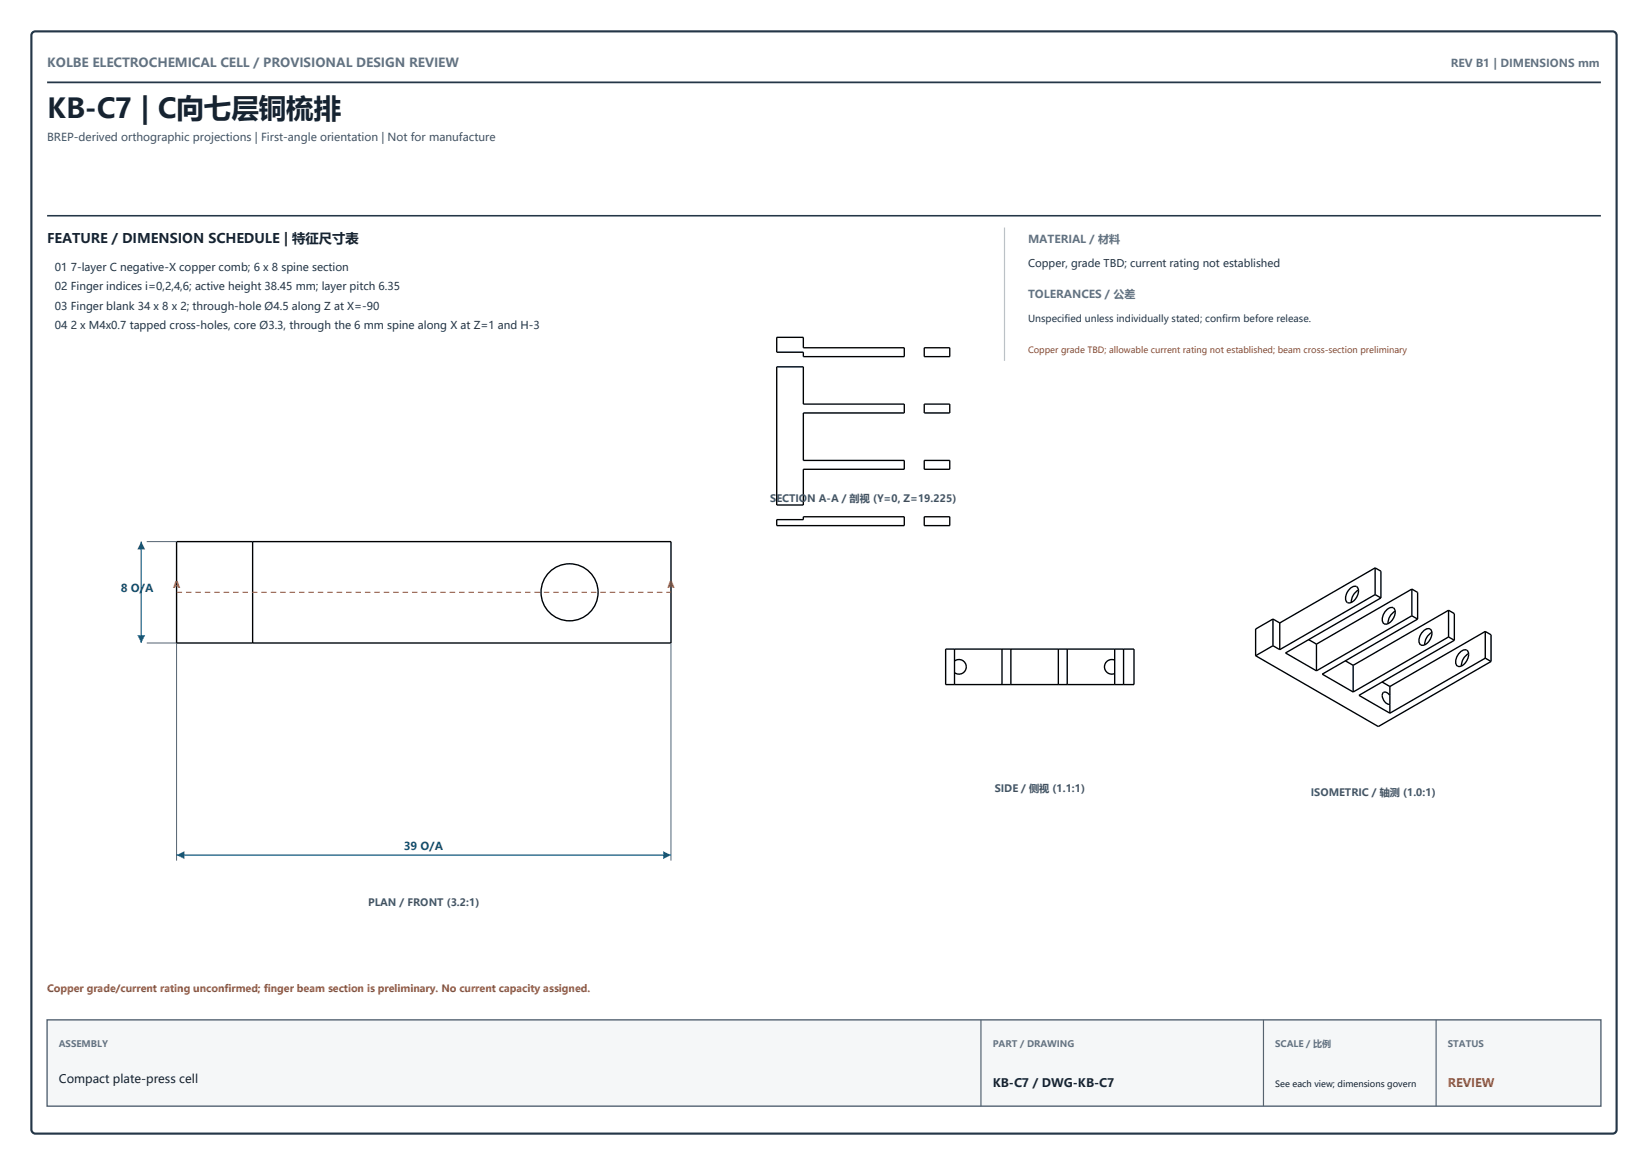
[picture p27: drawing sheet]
<svg xmlns="http://www.w3.org/2000/svg" width="315mm" height="223mm" viewBox="0 0 315 223" stroke-linecap="round" stroke-linejoin="round" font-family="sans-serif">
<defs><g id="words">
<text font-size="5.3" fill="#162331" x="9" y="22.5">KB-C7 | C向七层铜梳排</text>
<text font-size="2.5" fill="#162331" x="9" y="46.5">FEATURE / DIMENSION SCHEDULE | 特征尺寸表</text>
<text font-size="2.4" fill="#607283" x="9" y="12.7">KOLBE ELECTROCHEMICAL CELL / PROVISIONAL DESIGN REVIEW</text>
<g font-size="2.3" fill="#162331">
<text x="11.3" y="207">Compact plate-press cell</text>
<text x="189.8" y="207.8">KB-C7 / DWG-KB-C7</text>
</g>
<text font-size="2.3" fill="#9b4b2a" x="276.8" y="207.8">REVIEW</text>
<g font-size="2.1" fill="#607283">
<text x="277.3" y="12.7">REV B1 | DIMENSIONS mm</text>
<text x="196.5" y="46.5">MATERIAL / 材料</text>
<text x="196.5" y="57">TOLERANCES / 公差</text>
</g>
<text font-size="2.1" fill="#435464" x="9" y="27">BREP-derived orthographic projections | First-angle orientation | Not for manufacture</text>
<g font-size="2.1" fill="#243647">
<text x="10.5" y="51.7">01 7-layer C negative-X copper comb; 6 x 8 spine section</text>
<text x="10.5" y="55.5">02 Finger indices i=0,2,4,6; active height 38.45 mm; layer pitch 6.35</text>
<text x="10.5" y="59.3">03 Finger blank 34 x 8 x 2; through-hole Ø4.5 along Z at X=-90</text>
<text x="10.5" y="63">04 2 x M4x0.7 tapped cross-holes, core Ø3.3, through the 6 mm spine along X at Z=1 and H-3</text>
</g>
<g font-size="2.1" fill="#14526f">
<text x="23.1" y="113.2">8 O/A</text>
<text x="77.2" y="162.6">39 O/A</text>
</g>
<text font-size="2" fill="#243647" x="196.5" y="51">Copper, grade TBD; current rating not established</text>
<g font-size="1.9" fill="#435464">
<text x="147.2" y="96">SECTION A-A / 剖视 (Y=0, Z=19.225)</text>
<text x="190.1" y="151.5">SIDE / 侧视 (1.1:1)</text>
<text x="250.5" y="152.2">ISOMETRIC / 轴测 (1.0:1)</text>
<text x="70.3" y="173.2">PLAN / FRONT (3.2:1)</text>
</g>
<text font-size="1.9" fill="#9b4b2a" x="9" y="189.8">Copper grade/current rating unconfirmed; finger beam section is preliminary. No current capacity assigned.</text>
<text font-size="1.8" fill="#243647" x="196.5" y="61.5">Unspecified unless individually stated; confirm before release.</text>
<g font-size="1.8" fill="#9b4b2a">
<text x="33.1" y="112.4">A</text>
<text x="127.6" y="112.4">A</text>
</g>
<g font-size="1.7" fill="#607283">
<text x="11.3" y="200.2">ASSEMBLY</text>
<text x="189.8" y="200.2">PART / DRAWING</text>
<text x="243.8" y="200.2">SCALE / 比例</text>
<text x="276.8" y="200.2">STATUS</text>
</g>
<text font-size="1.6" fill="#9b4b2a" x="196.5" y="67.5">Copper grade TBD; allowable current rating not established; beam cross-section preliminary</text>
<text font-size="1.6" fill="#162331" x="243.8" y="207.8">See each view; dimensions govern</text>
</g></defs>
<path d="M6.2 6.2l.5-.2h301.5a.81 .81 0 0 1 .8 .7v209.3a.75 .75 0 0 1-.8 .7h-301.5a.81 .81 0 0 1-.7-.7v-209.3z" fill="none" stroke="#243647" stroke-width=".41"/>
<path d="M9 15.7h297" fill="none" stroke="#243647" stroke-width=".34"/>
<g fill="none" stroke="#000" stroke-width=".26">
<path d="M148.5 64.5h5.1v2h19.2v1.7h-19.2v-.9h-5.1zM148.5 70.1h5.1v7.2h19.2v1.7h-19.2v9h19.2v1.7h-19.2v6.9h-5.1zM176.7 66.5h4.8v1.7h-4.8zM176.7 77.3h4.8v1.7h-4.8zM148.5 99.4h5.1v-.6h19.2v1.7h-24.3zM176.7 88h4.8v1.7h-4.8zM176.7 98.8h4.8v1.7h-4.8zM33.7 103.6h94.5v19.3h-94.5zM48.3 103.6v19.3M243.3 118.4l1.3 .7M243.3 118.4v5.1M243.3 118.4l-3.3 1.9v5.1"/>
<path d="M244.6 119.1v5.1M257.9 112.7a1.11 1.11 0 0 1 1.6-.4 2.31 2.31 0 0 1-1.7 3 .83 .83 0 0 1-.6-1.1l.3-1zM259.7 112.8a2.67 2.67 0 0 0-1.4 2.4M262.8 113.7l-18.2 10.5M262.8 108.6l-18.2 10.5M262.8 108.6v5.1M262.8 108.6l1.2 .6v5.1M262.8 113.7l1.2 .6M264 114.3l-18.3 10.6 5.9 3.4M264.9 116.8a1.11 1.11 0 0 1 1.6-.4 2.31 2.31 0 0 1-1.6 2.9 .83 .83 0 0 1-.7-1.1l.4-1zM266.7 116.9a2.67 2.67 0 0 0-1.4 2.3M269.9 112.6l1.1 .7v5.1"/>
<path d="M269.9 112.6l-18.3 10.6M269.9 117.7l1.1 .7M269.9 117.7l-18.3 10.6M269.9 112.6v5.1M271 118.4l-18.3 10.5 5.9 3.4M276.9 116.7l1.1 .6v5.1M276.9 116.7l-18.3 10.5M276.9 116.7v5.1M180.8 124.1h36v6.8h-36zM182.4 126.4a1.4 1.4 0 0 1 1.9 .2 1.4 1.4 0 0 1 0 1.8 1.4 1.4 0 0 1-1.9 .2M182.4 124.1v6.8M191.5 124.1v6.8"/>
<path d="M193.2 124.1v6.8M202.3 124.1v6.8M204 124.1v6.8M213.1 126.2a1.4 1.4 0 0 0-2 1.3 1.4 1.4 0 0 0 2 1.3M213.1 124.1v6.8M214.8 124.1v6.8M240 125.4l23.5 13.5 21.5-12.4M243.3 123.5l1.3 .7M243.3 123.5l-3.3 1.9M250.1 122.3l1.5 .9M251.6 123.2v5.1M257.2 126.3l1.4 .9"/>
<path d="M258.6 127.2v5.1M264.2 130.4l1.5 .9M265.7 133a.91 .91 0 0 0-1.4-.5 1.63 1.63 0 0 0 1.4 2.2M265.7 131.3v5.1M271.9 120.8a1.11 1.11 0 0 1 1.6-.4 2.31 2.31 0 0 1-1.6 3 .84 .84 0 0 1-.7-1.1l.4-1zM273.7 120.9a2.67 2.67 0 0 0-1.4 2.4M276.9 121.8l1.1 .6M276.9 121.8l-18.3 10.5M278 122.4l-18.2 10.6 5.9 3.4M278.9 124.9a1.11 1.11 0 0 1 1.7-.4 2.31 2.31 0 0 1-1.7 2.9 .83 .83 0 0 1-.7-1.1l.4-1zM280.7 125a2.67 2.67 0 0 0-1.4 2.3M283.9 120.7l1.1 .7v5.1"/>
<path d="M283.9 120.7l-18.2 10.6M283.9 125.8l1.1 .7M283.9 125.8l-18.2 10.6M283.9 120.7v5.1"/>
<circle cx="108.9" cy="113.2" r="5.5"/>
</g>
<path d="M33.7 113.2h94.5" fill="none" stroke="#b14b27" stroke-width=".19" stroke-dasharray="1.1 .7" stroke-linecap="butt"/>
<path d="M33.7 122.9v41.7M128.2 122.9v41.7" fill="none" stroke="#526171" stroke-width=".19"/>
<path d="M33.7 163.5h94.5" fill="none" stroke="#246b8e" stroke-width=".26"/>
<path d="M33.7 163.5l1.6-.7v1.5zM126.7 162.8v1.5l1.5-.8z" fill="#246b8e"/>
<path d="M28.1 103.6h5.6M28.1 122.9h5.6" fill="none" stroke="#526171" stroke-width=".19"/>
<path d="M27 103.6v19.3" fill="none" stroke="#246b8e" stroke-width=".26"/>
<path d="M27 103.6l-.7 1.5h1.5zM26.3 121.4h1.5l-.8 1.5z" fill="#246b8e"/>
<path d="M9 41.3h297" fill="none" stroke="#243647" stroke-width=".3"/>
<path d="M192 43.5v25.5" fill="none" stroke="#b4c0ca" stroke-width=".22"/>
<path d="M9 195h297v16.5h-297z" fill="#f5f7f8" stroke="#526171" stroke-width=".26"/>
<path d="M187.5 195v16.5M241.5 195v16.5M274.5 195v16.5" fill="none" stroke="#526171" stroke-width=".22"/>
<use href="#words"/>
</svg>
